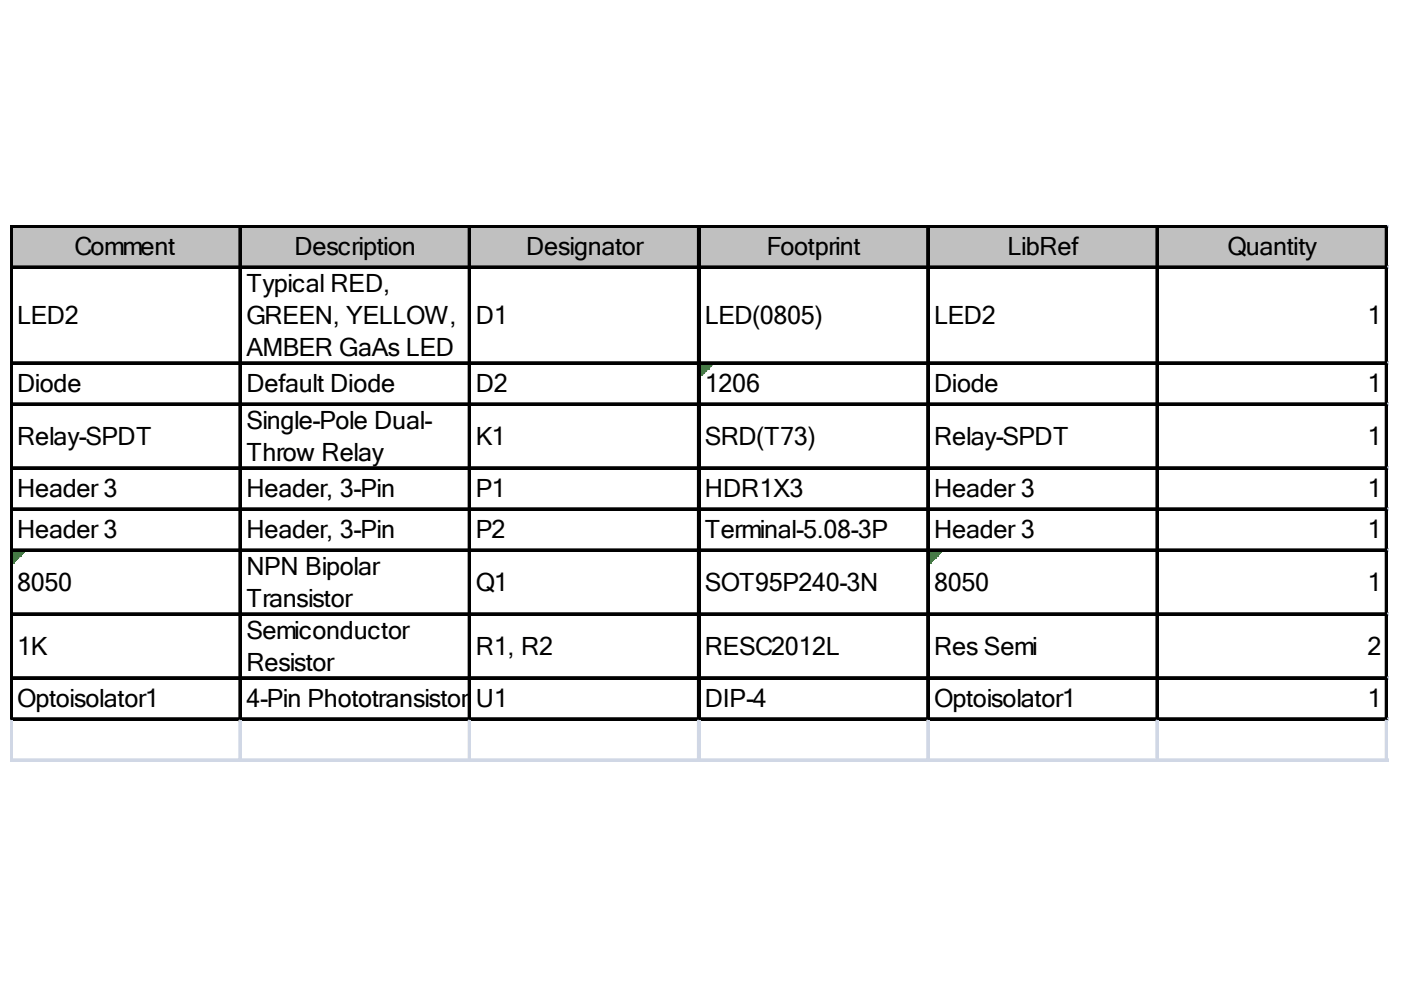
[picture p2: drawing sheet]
<svg xmlns="http://www.w3.org/2000/svg" width="297mm" height="210mm" viewBox="0 0 297 210" stroke-linecap="round" stroke-linejoin="round" font-family="sans-serif">
<defs><g id="words">
<g font-size="5.3">
<text x="15.8" y="54.2">Comment</text>
<text x="62.5" y="54.2">Description</text>
<text x="111.5" y="54.2">Designator</text>
<text x="162.6" y="54.2">Footprint</text>
<text x="213.6" y="54.2">LibRef</text>
<text x="260.3" y="54.2">Quantity</text>
<text x="52.2" y="61.9">Typical RED,</text>
<text x="3.6" y="68.7">LED2</text>
<text x="52.2" y="68.7">GREEN, YELLOW,</text>
<text x="100.9" y="68.7">D1</text>
<text x="149.5" y="68.7">LED(0805)</text>
<text x="198.1" y="68.7">LED2</text>
<text x="289.9" y="68.7">1</text>
<text x="52.2" y="75.5">AMBER GaAs LED</text>
<text x="3.6" y="83.2">Diode</text>
<text x="52.2" y="83.2">Default Diode</text>
<text x="100.9" y="83.2">D2</text>
<text x="149.5" y="83.2">1206</text>
<text x="198.1" y="83.2">Diode</text>
<text x="289.9" y="83.2">1</text>
<text x="3.6" y="94.3">Relay-SPDT</text>
<text x="52.2" y="90.9">Single-Pole Dual-</text>
<text x="100.9" y="94.3">K1</text>
<text x="149.5" y="94.3">SRD(T73)</text>
<text x="198.1" y="94.3">Relay-SPDT</text>
<text x="289.9" y="94.3">1</text>
<text x="52.2" y="97.7">Throw Relay</text>
<text x="3.6" y="105.5">Header 3</text>
<text x="52.2" y="105.5">Header, 3-Pin</text>
<text x="100.9" y="105.5">P1</text>
<text x="149.5" y="105.5">HDR1X3</text>
<text x="198.1" y="105.5">Header 3</text>
<text x="289.9" y="105.5">1</text>
<text x="3.6" y="114.2">Header 3</text>
<text x="52.2" y="114.2">Header, 3-Pin</text>
<text x="100.9" y="114.2">P2</text>
<text x="149.5" y="114.2">Terminal-5.08-3P</text>
<text x="198.1" y="114.2">Header 3</text>
<text x="289.9" y="114.2">1</text>
<text x="3.6" y="125.3">8050</text>
<text x="52.2" y="121.9">NPN Bipolar</text>
<text x="100.9" y="125.3">Q1</text>
<text x="149.5" y="125.3">SOT95P240-3N</text>
<text x="198.1" y="125.3">8050</text>
<text x="289.9" y="125.3">1</text>
<text x="52.2" y="128.7">Transistor</text>
<text x="52.2" y="135.5">Semiconductor</text>
<text x="3.6" y="138.8">1K</text>
<text x="52.2" y="142.2">Resistor</text>
<text x="100.9" y="138.8">R1, R2</text>
<text x="149.5" y="138.8">RESC2012L</text>
<text x="198.1" y="138.8">Res Semi</text>
<text x="289.9" y="138.8">2</text>
<text x="3.6" y="150">Optoisolator1</text>
<text x="52.2" y="150">4-Pin Phototransistor</text>
<text x="100.5" y="150">Optocoupler</text>
<text x="100.9" y="150">U1</text>
<text x="149.5" y="150">DIP-4</text>
<text x="198.1" y="150">Optoisolator1</text>
<text x="289.9" y="150">1</text>
</g>
</g></defs>
<path d="M2.6 48.2h291.7v8.8h-291.7z" fill="#c0c0c0"/>
<path d="M148.5 77.3h2.4" fill="none" stroke="#008000" stroke-width=".49"/>
<path d="M148.5 77.3h2.4v.5h-2.4z" fill="#008000"/>
<path d="M148.5 77.8h1.9" fill="none" stroke="#008000" stroke-width=".49"/>
<path d="M148.5 77.8h1.9v.5h-1.9z" fill="#008000"/>
<path d="M148.5 78.3h1.4" fill="none" stroke="#008000" stroke-width=".49"/>
<path d="M148.5 78.3h1.4v.5h-1.4z" fill="#008000"/>
<path d="M148.5 78.8h1" fill="none" stroke="#008000" stroke-width=".49"/>
<path d="M148.5 78.8h1v.5h-1z" fill="#008000"/>
<path d="M148.5 79.3h.5" fill="none" stroke="#008000" stroke-width=".49"/>
<path d="M148.5 79.3h.5v.4h-.5z" fill="#008000"/>
<path d="M2.7 117h2.4" fill="none" stroke="#008000" stroke-width=".49"/>
<path d="M2.7 117h2.4v.5h-2.4z" fill="#008000"/>
<path d="M2.7 117.5h1.9" fill="none" stroke="#008000" stroke-width=".49"/>
<path d="M2.7 117.5h1.9v.5h-1.9z" fill="#008000"/>
<path d="M2.7 118h1.4" fill="none" stroke="#008000" stroke-width=".49"/>
<path d="M2.7 118h1.4v.4h-1.4z" fill="#008000"/>
<path d="M2.7 118.4h.9" fill="none" stroke="#008000" stroke-width=".49"/>
<path d="M2.7 118.4h.9v.5h-.9z" fill="#008000"/>
<path d="M2.7 118.9h.4" fill="none" stroke="#008000" stroke-width=".49"/>
<path d="M2.7 118.9h.4v.5h-.4z" fill="#008000"/>
<path d="M197.1 117h2.4" fill="none" stroke="#008000" stroke-width=".49"/>
<path d="M197.1 117h2.4v.5h-2.4z" fill="#008000"/>
<path d="M197.1 117.5h1.9" fill="none" stroke="#008000" stroke-width=".49"/>
<path d="M197.1 117.5h1.9v.5h-1.9z" fill="#008000"/>
<path d="M197.1 118h1.5" fill="none" stroke="#008000" stroke-width=".49"/>
<path d="M197.1 118h1.5v.4h-1.5z" fill="#008000"/>
<path d="M197.1 118.4h1" fill="none" stroke="#008000" stroke-width=".49"/>
<path d="M197.1 118.4h1v.5h-1z" fill="#008000"/>
<path d="M197.1 118.9h.5" fill="none" stroke="#008000" stroke-width=".49"/>
<path d="M197.1 118.9h.5v.5h-.5z" fill="#008000"/>
<g fill="none" stroke="#000" stroke-width=".49">
<path d="M2.2 47.8v105M2.7 47.8h291.6M2.7 56.5h291.6M50.8 48.3v104.5M99.4 48.3v104.5M148 48.3v104.5M196.6 48.3v104.5M245.2 48.3v104.5M293.8 48.3v104.5M2.7 76.8h291.6M2.7 85.5h291.6M2.7 99.1h291.6"/>
<path d="M2.7 107.8h291.6M2.7 116.5h291.6M2.7 130.1h291.6M2.7 143.6h291.6M2.7 152.3h291.6"/>
</g>
<g fill="#000">
<path d="M2.2 47.8h.5v105h-.5zM2.7 47.8h291.6v.5h-291.6zM2.7 56.5h291.6v.5h-291.6zM50.8 48.3h.5v104.5h-.5zM99.4 48.3h.5v104.5h-.5zM148 48.3h.5v104.5h-.5zM196.6 48.3h.5v104.5h-.5zM245.2 48.3h.5v104.5h-.5zM293.8 48.3h.5v104.5h-.5zM2.7 76.8h291.6v.5h-291.6zM2.7 85.5h291.6v.5h-291.6zM2.7 99.1h291.6v.5h-291.6z"/>
<path d="M2.7 107.8h291.6v.5h-291.6zM2.7 116.5h291.6v.5h-291.6zM2.7 130.1h291.6v.4h-291.6zM2.7 143.6h291.6v.5h-291.6zM2.7 152.3h291.6v.5h-291.6z"/>
</g>
<path d="M2.2 152.8v8.7" fill="none" stroke="#d0d7e5" stroke-width=".49"/>
<path d="M2.2 152.8h.5v8.7h-.5z" fill="#d0d7e5"/>
<path d="M50.8 152.8v8.7" fill="none" stroke="#d0d7e5" stroke-width=".49"/>
<path d="M50.8 152.8h.5v8.7h-.5z" fill="#d0d7e5"/>
<path d="M99.4 152.8v8.7" fill="none" stroke="#d0d7e5" stroke-width=".49"/>
<path d="M99.4 152.8h.5v8.7h-.5z" fill="#d0d7e5"/>
<path d="M148 152.8v8.7" fill="none" stroke="#d0d7e5" stroke-width=".49"/>
<path d="M148 152.8h.5v8.7h-.5z" fill="#d0d7e5"/>
<path d="M196.6 152.8v8.7" fill="none" stroke="#d0d7e5" stroke-width=".49"/>
<path d="M196.6 152.8h.5v8.7h-.5z" fill="#d0d7e5"/>
<path d="M245.2 152.8v8.7" fill="none" stroke="#d0d7e5" stroke-width=".49"/>
<path d="M245.2 152.8h.5v8.7h-.5z" fill="#d0d7e5"/>
<path d="M293.8 152.8v8.7" fill="none" stroke="#d0d7e5" stroke-width=".49"/>
<path d="M293.8 152.8h.5v8.7h-.5z" fill="#d0d7e5"/>
<path d="M294.3 47.8h.1" fill="none" stroke="#d0d7e5" stroke-width=".49"/>
<path d="M294.3 47.8l.1 .5z" fill="#d0d7e5"/>
<path d="M294.3 56.5h.1" fill="none" stroke="#d0d7e5" stroke-width=".49"/>
<path d="M294.3 56.5l.1 .5z" fill="#d0d7e5"/>
<path d="M294.3 76.8h.1" fill="none" stroke="#d0d7e5" stroke-width=".49"/>
<path d="M294.3 76.8l.1 .5z" fill="#d0d7e5"/>
<path d="M294.3 85.5h.1" fill="none" stroke="#d0d7e5" stroke-width=".49"/>
<path d="M294.3 85.5l.1 .5z" fill="#d0d7e5"/>
<path d="M294.3 99.1h.1" fill="none" stroke="#d0d7e5" stroke-width=".49"/>
<path d="M294.3 99.1l.1 .5z" fill="#d0d7e5"/>
<path d="M294.3 107.8h.1" fill="none" stroke="#d0d7e5" stroke-width=".49"/>
<path d="M294.3 107.8l.1 .5z" fill="#d0d7e5"/>
<path d="M294.3 116.5h.1" fill="none" stroke="#d0d7e5" stroke-width=".49"/>
<path d="M294.3 116.5l.1 .5z" fill="#d0d7e5"/>
<path d="M294.3 130.1h.1" fill="none" stroke="#d0d7e5" stroke-width=".49"/>
<path d="M294.3 130.1l.1 .4z" fill="#d0d7e5"/>
<path d="M294.3 143.6h.1" fill="none" stroke="#d0d7e5" stroke-width=".49"/>
<path d="M294.3 143.6l.1 .5z" fill="#d0d7e5"/>
<path d="M294.3 152.3h.1" fill="none" stroke="#d0d7e5" stroke-width=".49"/>
<path d="M294.3 152.3l.1 .5z" fill="#d0d7e5"/>
<path d="M2.2 161h292.2" fill="none" stroke="#d0d7e5" stroke-width=".49"/>
<path d="M2.2 161h292.2v.5h-292.2z" fill="#d0d7e5"/>
<use href="#words"/>
</svg>
